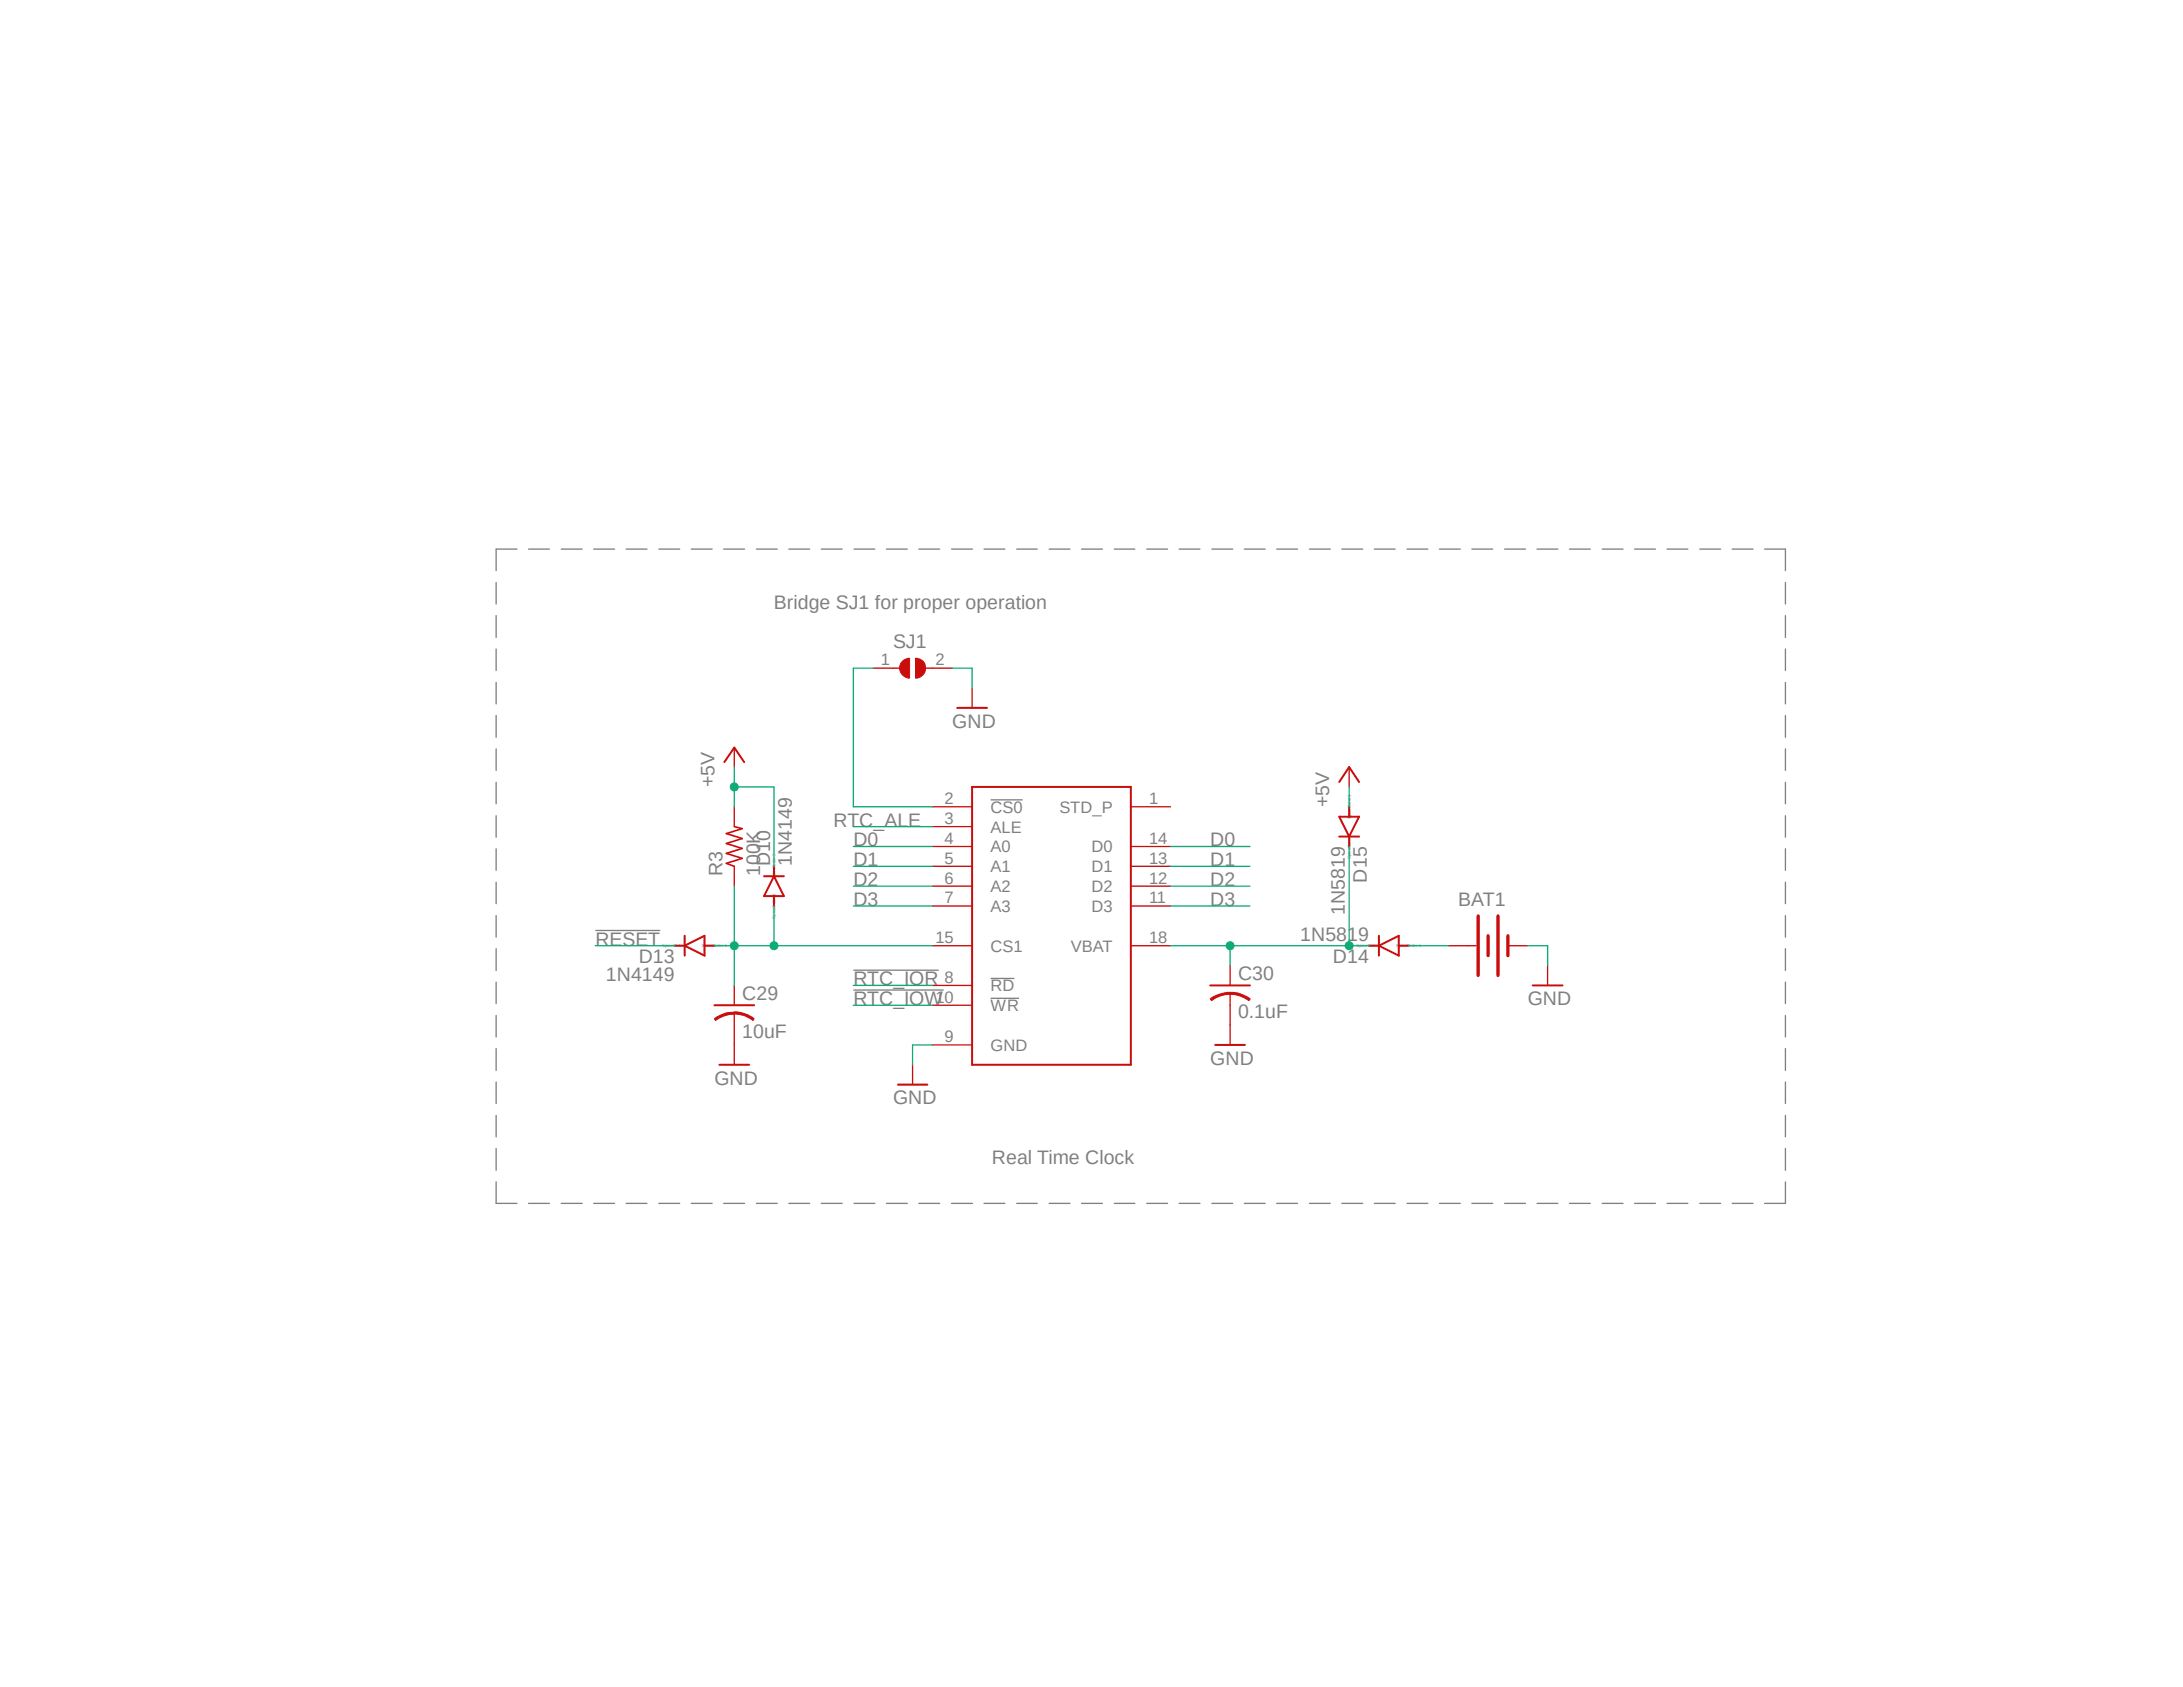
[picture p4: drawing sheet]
<svg xmlns="http://www.w3.org/2000/svg" width="279mm" height="216mm" viewBox="0 0 279 216" stroke-linecap="round" stroke-linejoin="round" font-family="sans-serif">
<defs><g id="words">
<g font-size="2.5" fill="#808080">
<text x="99.1" y="77.9">Bridge SJ1 for proper operation</text>
<text x="114.3" y="83">SJ1</text>
<text x="121.9" y="93.1">GND</text>
<text x="91.4" y="100.7" transform="rotate(-90 91.4 100.7)">+5V</text>
<text x="106.7" y="105.8">RTC_ALE</text>
<text x="170.1" y="103.3" transform="rotate(-90 170.1 103.3)">+5V</text>
<text x="92.5" y="112.1" transform="rotate(-90 92.5 112.1)">R3</text>
<text x="97.3" y="112.1" transform="rotate(-90 97.3 112.1)">100K</text>
<text x="98.6" y="110.9" transform="rotate(-90 98.6 110.9)">D10</text>
<text x="101.3" y="110.9" transform="rotate(-90 101.3 110.9)">1N4149</text>
<text x="109.2" y="108.3">D0</text>
<text x="109.2" y="110.9">D1</text>
<text x="109.2" y="113.4">D2</text>
<text x="154.9" y="108.3">D0</text>
<text x="154.9" y="110.9">D1</text>
<text x="154.9" y="113.4">D2</text>
<text x="174.9" y="112.9" transform="rotate(-90 174.9 112.9)">D15</text>
<text x="109.2" y="116">D3</text>
<text x="154.9" y="116">D3</text>
<text x="172.1" y="117.1" transform="rotate(-90 172.1 117.1)">1N5819</text>
<text x="186.6" y="116">BAT1</text>
<text x="76.2" y="121">RESET</text>
<text x="77.6" y="125.6">1N4149</text>
<text x="81.7" y="123.3">D13</text>
<text x="158.5" y="125.5">C30</text>
<text x="166.4" y="120.5">1N5819</text>
<text x="170.6" y="123.3">D14</text>
<text x="95" y="128">C29</text>
<text x="109.2" y="128.7">RTC_IOW</text>
<text x="109.2" y="126.1">RTC_IOR</text>
<text x="158.5" y="130.3">0.1uF</text>
<text x="195.5" y="128.7">GND</text>
<text x="95" y="132.8">10uF</text>
<text x="154.9" y="136.3">GND</text>
<text x="91.4" y="138.8">GND</text>
<text x="114.3" y="141.4">GND</text>
<text x="127" y="149">Real Time Clock</text>
</g>
<g font-size="2.1" fill="#808080">
<text x="112.7" y="85.1">1</text>
<text x="119.7" y="85.1">2</text>
<text x="120.9" y="102.9">2</text>
<text x="120.9" y="105.5">3</text>
<text x="120.9" y="108">4</text>
<text x="126.8" y="104">CS0</text>
<text x="126.8" y="106.6">ALE</text>
<text x="135.6" y="104">STD_P</text>
<text x="147.1" y="102.9">1</text>
<text x="147.1" y="108">14</text>
<text x="120.9" y="110.5">5</text>
<text x="120.9" y="113.1">6</text>
<text x="126.8" y="109.1">A0</text>
<text x="126.8" y="111.6">A1</text>
<text x="139.7" y="109.1">D0</text>
<text x="139.7" y="111.6">D1</text>
<text x="147.1" y="110.5">13</text>
<text x="147.1" y="113.1">12</text>
<text x="120.9" y="115.6">7</text>
<text x="126.8" y="114.2">A2</text>
<text x="126.8" y="116.7">A3</text>
<text x="139.7" y="114.2">D2</text>
<text x="139.7" y="116.7">D3</text>
<text x="147.1" y="115.6">11</text>
<text x="119.7" y="120.7">15</text>
<text x="120.9" y="125.8">8</text>
<text x="126.8" y="121.8">CS1</text>
<text x="137.1" y="121.8">VBAT</text>
<text x="147.1" y="120.7">18</text>
<text x="119.7" y="128.3">10</text>
<text x="126.8" y="126.9">RD</text>
<text x="126.8" y="129.4">WR</text>
<text x="120.9" y="133.3">9</text>
<text x="126.8" y="134.5">GND</text>
</g>
<g font-size=".6" fill="#808080">
<text x="172.9" y="104.9" transform="rotate(-90 172.9 104.9)">SpiceOrder 1</text>
<text x="99.3" y="112.5" transform="rotate(-90 99.3 112.5)">SpiceOrder 2</text>
<text x="172.9" y="109.9" transform="rotate(-90 172.9 109.9)">SpiceOrder 2</text>
<text x="99.3" y="117.6" transform="rotate(-90 99.3 117.6)">SpiceOrder 1</text>
<text x="84.8" y="121.2">SpiceOrder 2</text>
<text x="89.8" y="121.2">SpiceOrder 1</text>
<text x="173.6" y="121.2">SpiceOrder 2</text>
<text x="178.7" y="121.2">SpiceOrder 1</text>
</g>
</g></defs>
<path d="M63.4 70.2l165.3 84M228.7 70.2l-165.3 84" fill="none" stroke="#fff" stroke-width=".13"/>
<g fill="none" stroke="#808080" stroke-width=".17">
<path d="M63.5 74.5v2.8M63.5 78.8v2.8M66.2 70.3h-2.7v2.7M67.6 70.3h2.7M71.8 70.3h2.7M76 70.3h2.7M80.1 70.3h2.7M84.3 70.3h2.7M88.5 70.3h2.6M92.6 70.3h2.7M96.8 70.3h2.7M101 70.3h2.6"/>
<path d="M105.1 70.3h2.7M109.3 70.3h2.7M113.5 70.3h2.6M117.6 70.3h2.7M121.8 70.3h2.7M125.9 70.3h2.7M130.1 70.3h2.7M134.3 70.3h2.6M138.4 70.3h2.7M142.6 70.3h2.6M146.8 70.3h2.6M150.9 70.3h2.7"/>
<path d="M155.1 70.3h2.7M159.3 70.3h2.6M163.4 70.3h2.7M167.6 70.3h2.7M171.7 70.3h2.7M175.9 70.3h2.7M180.1 70.3h2.7M184.2 70.3h2.7M188.4 70.3h2.7M192.6 70.3h2.6M196.7 70.3h2.7M200.9 70.3h2.6"/>
<path d="M205.1 70.3h2.6M209.2 70.3h2.7M213.4 70.3h2.6M217.6 70.3h2.6M221.7 70.3h2.7M225.8 70.3h2.7v2.7M228.5 74.5v2.8M228.5 78.8v2.8M63.5 83.1v2.7M63.5 87.3v2.8M63.5 91.6v2.8M63.5 95.8v2.8"/>
<path d="M228.5 83.1v2.7M228.5 87.3v2.8M228.5 91.6v2.8M228.5 95.8v2.8M63.5 100.1v2.8M63.5 104.4v2.7M63.5 108.6v2.8M63.5 112.9v2.8M63.5 117.2v2.7M76.2 119.1h8.3M126.8 102.4h4.1M228.5 100.1v2.8"/>
<path d="M228.5 104.4v2.7M228.5 108.6v2.8M228.5 112.9v2.8M228.5 117.2v2.7M63.5 121.4v2.8M63.5 125.7v2.7M63.5 130v2.7M63.5 134.2v2.8M63.5 138.5v2.7M109.2 126.7h11.6M109.2 124.2h10.9M126.8 125.2h3"/>
<path d="M126.8 127.8h3.6M228.5 121.4v2.8M228.5 125.7v2.7M228.5 130v2.7M228.5 134.2v2.8M228.5 138.5v2.7M63.5 142.7v2.8M63.5 147v2.8M63.5 151.3v2.7h2.7M67.6 154h2.7M71.8 154h2.7M76 154h2.7"/>
<path d="M80.1 154h2.7M84.3 154h2.7M88.5 154h2.6M92.6 154h2.7M96.8 154h2.7M101 154h2.6M105.1 154h2.7M109.3 154h2.7M113.5 154h2.6M117.6 154h2.7M121.8 154h2.7M125.9 154h2.7"/>
<path d="M130.1 154h2.7M134.3 154h2.6M138.4 154h2.7M142.6 154h2.6M146.8 154h2.6M150.9 154h2.7M155.1 154h2.7M159.3 154h2.6M163.4 154h2.7M167.6 154h2.7M171.7 154h2.7M175.9 154h2.7"/>
<path d="M180.1 154h2.7M184.2 154h2.7M188.4 154h2.7M192.6 154h2.6M196.7 154h2.7M200.9 154h2.6M205.1 154h2.6M209.2 154h2.7M213.4 154h2.6M217.6 154h2.6M221.7 154h2.7M228.5 151.3v2.7h-2.7"/>
<path d="M228.5 142.7v2.8M228.5 147v2.8"/>
</g>
<g fill="none" stroke="#c90d0c" stroke-width=".17">
<path d="M119.3 103.3h5.1M119.3 105.8h5.1M119.3 108.3h5.1M119.3 110.9h5.1M119.3 113.4h5.1M119.3 116h5.1M144.7 103.3h5.1M144.7 108.3h5.1M144.7 110.9h5.1M144.7 113.4h5.1M144.7 116h5.1M94 129.7v1.5"/>
<path d="M119.3 121h5.1M119.3 126.1h5.1M119.3 128.7h5.1M119.3 133.7h5.1M144.7 121h5.1M185.4 121h3.5M193 121h2.5M198.1 123.6v2.5"/>
</g>
<path d="M124.4 100.7h20.3v35.6h-20.3zM91.4 128.7h5.1M196.2 126.1h3.8" fill="none" stroke="#c90d0c" stroke-width=".25"/>
<path d="M189.2 117.2v7.6M190.5 119.8v2.5M191.7 117.2v7.6M193 119.8v2.5" fill="none" stroke="#c90d0c" stroke-width=".42"/>
<path d="M94 129.5a4 4 0 0 1 2.5 .9l-.1 .2a3.8 3.8 0 0 0-2.4-.8z" fill-rule="evenodd" fill="#c90d0c"/>
<path d="M94 129.5a4 4 0 0 1 2.5 .9l-.1 .2a3.8 3.8 0 0 0-2.4-.8z" fill="none" stroke="#c90d0c" stroke-width=".13"/>
<path d="M91.4 130.4a4 4 0 0 1 2.6-.9v.3a4.1 4.1 0 0 0-2.4 .8z" fill-rule="evenodd" fill="#c90d0c"/>
<path d="M91.4 130.4a4 4 0 0 1 2.6-.9v.3a4.1 4.1 0 0 0-2.4 .8z" fill="none" stroke="#c90d0c" stroke-width=".13"/>
<path d="M94 95.7v2.5M172.7 98.2v2.5M94 103.3v2.5M94 110.9v2.5M94 126.1v2.6M94 131.2v5.1M116.8 136.3v2.5M157.4 127.1v1.6" fill="none" stroke="#c90d0c" stroke-width=".17"/>
<g fill="none" stroke="#c90d0c" stroke-width=".25">
<path d="M92.7 97.5l1.3-1.8 1.2 1.8M87.6 119.8v2.5M97.8 112.1h2.5M99.1 112.1l1.2 2.6h-2.5zM99.1 110.9v1.2M99.1 114.7v1.3M171.4 100.1l1.3-1.9 1.2 1.9M171.4 104.5h2.5l-1.2 2.6zM171.4 107.1h2.5M172.7 103.3v1.2M172.7 107.1v1.2M176.5 119.8v2.5"/>
<path d="M86.4 121h1.2M87.6 121l2.6-1.2v2.5zM90.2 121h1.2M92.1 136.3h3.8M114.9 138.8h3.8M154.9 126.1h5.1M175.2 121h1.3M176.5 121l2.5-1.2v2.5zM179 121h1.3"/>
</g>
<path d="M94 105.8l1 .2-2 .7 2 .6-2 .6 2 .7-2 .6 2 .7-2 .6 1 .4" fill="none" stroke="#c90d0c" stroke-width=".21"/>
<path d="M157.4 127a3.8 3.8 0 0 1 2.6 .8l-.1 .3a4.1 4.1 0 0 0-2.5-.8z" fill-rule="evenodd" fill="#c90d0c"/>
<path d="M157.4 127a3.8 3.8 0 0 1 2.6 .8l-.1 .3a4.1 4.1 0 0 0-2.5-.8z" fill="none" stroke="#c90d0c" stroke-width=".13"/>
<path d="M154.9 127.8a4.3 4.3 0 0 1 2.5-.8v.3a3.9 3.9 0 0 0-2.3 .8z" fill-rule="evenodd" fill="#c90d0c"/>
<path d="M154.9 127.8a4.3 4.3 0 0 1 2.5-.8v.3a3.9 3.9 0 0 0-2.3 .8z" fill="none" stroke="#c90d0c" stroke-width=".13"/>
<path d="M124.4 88.1v2.5M157.4 123.6v2.5M157.4 128.7v5" fill="none" stroke="#c90d0c" stroke-width=".17"/>
<path d="M122.5 90.6h3.8M155.5 133.7h3.8" fill="none" stroke="#c90d0c" stroke-width=".25"/>
<path d="M117.2 84.2a1.27 1.27 0 0 1 1.3 1.3 1.27 1.27 0 0 1-1.3 1.3z" fill-rule="evenodd" fill="#c90d0c"/>
<path d="M117.2 84.2a1.27 1.27 0 0 1 1.3 1.3 1.27 1.27 0 0 1-1.3 1.3z" fill="none" stroke="#c90d0c" stroke-width=".13"/>
<path d="M115.5 84.6l.4-.2 .5-.2v2.6a1.28 1.28 0 0 1-1.2-.8 1.28 1.28 0 0 1 .3-1.4z" fill-rule="evenodd" fill="#c90d0c"/>
<path d="M115.5 84.6l.4-.2 .5-.2v2.6a1.28 1.28 0 0 1-1.2-.8 1.28 1.28 0 0 1 .3-1.4z" fill="none" stroke="#c90d0c" stroke-width=".13"/>
<path d="M111.8 85.5h3.3M118.4 85.5h3.5" fill="none" stroke="#c90d0c" stroke-width=".17"/>
<g fill="none" stroke="#0dab76" stroke-width=".17">
<path d="M94 98.2v5.1M121.9 85.5h2.5v2.6M94 100.7h5.1M109.2 108.3h10.1M109.2 110.9h10.1M109.2 113.4h10.1M109.2 116h10.1M149.8 108.3h10.2M149.8 110.9h10.2M149.8 113.4h10.2M149.8 116h10.2M119.3 133.7h-2.5v2.6"/>
<path d="M195.5 121h2.6v2.6"/>
</g>
<circle cx="94" cy="100.7" r=".51" fill="#0dab76"/>
<circle cx="94" cy="100.7" r=".51" fill="none" stroke="#0dab76" stroke-width=".13"/>
<path d="M94 113.4v12.7M99.1 100.7v10.2M172.7 100.7v2.6M94 121h25.3" fill="none" stroke="#0dab76" stroke-width=".17"/>
<circle cx="94" cy="121" r=".51" fill="#0dab76"/>
<circle cx="94" cy="121" r=".51" fill="none" stroke="#0dab76" stroke-width=".13"/>
<path d="M99.1 116v5" fill="none" stroke="#0dab76" stroke-width=".17"/>
<circle cx="99.1" cy="121" r=".51" fill="#0dab76"/>
<circle cx="99.1" cy="121" r=".51" fill="none" stroke="#0dab76" stroke-width=".13"/>
<path d="M172.7 108.3v12.7h2.5M91.4 121h2.6M149.8 121h7.6" fill="none" stroke="#0dab76" stroke-width=".17"/>
<circle cx="172.7" cy="121" r=".51" fill="#0dab76"/>
<circle cx="172.7" cy="121" r=".51" fill="none" stroke="#0dab76" stroke-width=".13"/>
<path d="M172.7 121h-15.3v2.6" fill="none" stroke="#0dab76" stroke-width=".17"/>
<circle cx="157.4" cy="121" r=".51" fill="#0dab76"/>
<circle cx="157.4" cy="121" r=".51" fill="none" stroke="#0dab76" stroke-width=".13"/>
<path d="M111.8 85.5h-2.6v17.8h10.1M109.2 105.8h10.1M76.2 121h10.2M109.2 128.7h10.1M109.2 126.1h10.1M180.3 121h5.1" fill="none" stroke="#0dab76" stroke-width=".17"/>
<use href="#words"/>
</svg>
